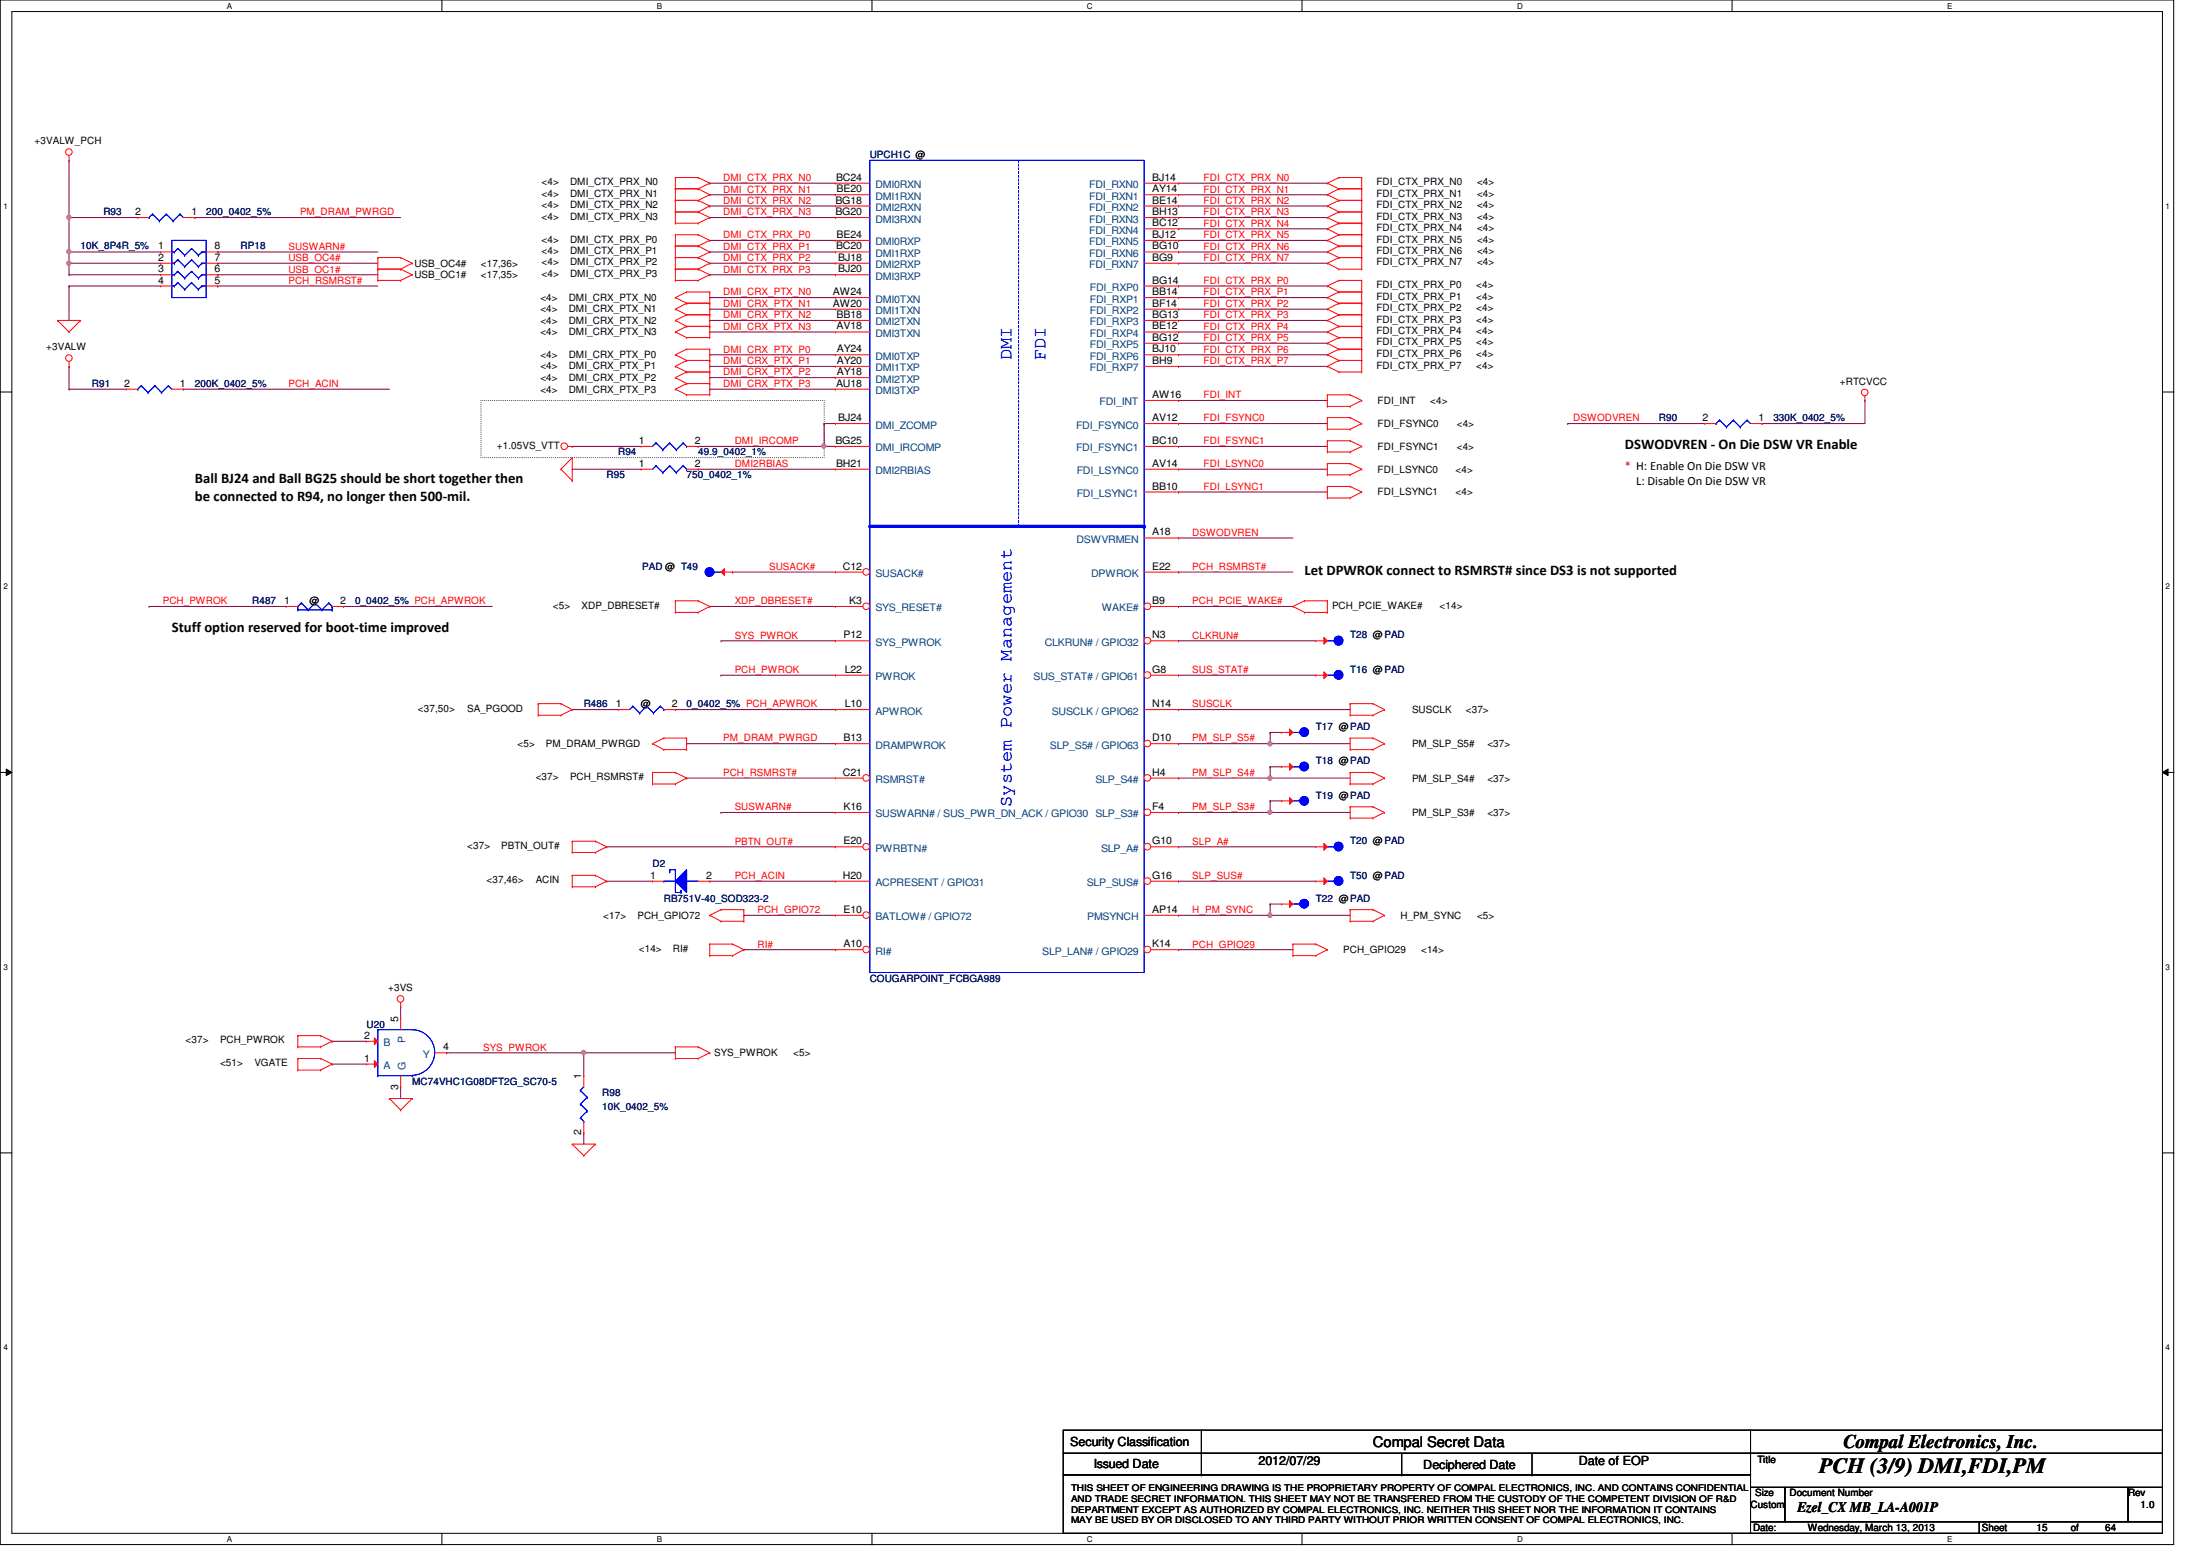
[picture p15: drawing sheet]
<svg xmlns="http://www.w3.org/2000/svg" width="297mm" height="210mm" viewBox="0 0 297 210" stroke-linecap="round" stroke-linejoin="round" font-family="sans-serif">
<defs><g id="words">
<text font-size="2.9" x="246.4" y="199.4">PCH (3/9) DMI,FDI,PM</text>
<text font-size="2.6" x="249.7" y="196">Compal Electronics, Inc.</text>
<g font-size="2.5" fill="#00f">
<text x="137" y="48.8" transform="rotate(-90 137 48.8)">DMI</text>
<text x="141.6" y="48.8" transform="rotate(-90 141.6 48.8)">FDI</text>
<text x="137" y="109.3" transform="rotate(-90 137 109.3)">System Power Management</text>
</g>
<g font-size="2">
<text x="26.4" y="65.4">Ball BJ24 and Ball BG25 should be short together then</text>
<text x="220.1" y="60.8">DSWODVREN - On Die DSW VR Enable</text>
<text x="26.4" y="67.9">be connected to R94, no longer then 500-mil.</text>
<text x="176.7" y="77.9">Let DPWROK connect to RSMRST# since DS3 is not supported</text>
<text x="23.3" y="85.6">Stuff option reserved for boot-time improved</text>
<text x="186" y="196">Compal Secret Data</text>
<text x="243.5" y="204.8">Ezel_CX MB_LA-A001P</text>
</g>
<text font-size="1.7" fill="#f00" x="220.1" y="63.6">* H: Enable On Die DSW VR</text>
<g font-size="1.7">
<text x="221.6" y="65.7">L: Disable On Die DSW VR</text>
<text x="144.9" y="195.8">Security Classification</text>
<text x="148.2" y="198.8">Issued Date</text>
<text x="170.5" y="198.3">2012/07/29</text>
<text x="192.8" y="198.9">Deciphered Date</text>
<text x="213.9" y="198.3">Date of EOP</text>
</g>
<g font-size="1.4">
<text x="4.7" y="19.5">+3VALW_PCH</text>
<text x="18.3" y="29.1">2</text>
<text x="25.9" y="29.1">1</text>
<text x="73.4" y="25.1">&lt;4&gt;</text>
<text x="73.4" y="26.7">&lt;4&gt;</text>
<text x="73.4" y="29.8">&lt;4&gt;</text>
<text x="73.4" y="28.2">&lt;4&gt;</text>
<text x="77.2" y="25.1">DMI_CTX_PRX_N0</text>
<text x="77.2" y="26.7">DMI_CTX_PRX_N1</text>
<text x="77.2" y="29.8">DMI_CTX_PRX_N3</text>
<text x="77.2" y="28.2">DMI_CTX_PRX_N2</text>
<text x="113.2" y="27.6">BG18</text>
<text x="113.2" y="29.1">BG20</text>
<text x="113.2" y="24.5">BC24</text>
<text x="113.3" y="26">BE20</text>
<text x="156.1" y="24.5">BJ14</text>
<text x="156.1" y="26">AY14</text>
<text x="156.1" y="27.6">BE14</text>
<text x="156.1" y="29.1">BH13</text>
<text x="186.4" y="25.1">FDI_CTX_PRX_N0</text>
<text x="186.4" y="26.7">FDI_CTX_PRX_N1</text>
<text x="186.4" y="28.2">FDI_CTX_PRX_N2</text>
<text x="186.4" y="29.8">FDI_CTX_PRX_N3</text>
<text x="200.1" y="25.1">&lt;4&gt;</text>
<text x="200.1" y="26.7">&lt;4&gt;</text>
<text x="200.1" y="28.2">&lt;4&gt;</text>
<text x="200.1" y="29.8">&lt;4&gt;</text>
<text x="21.4" y="33.8">1</text>
<text x="21.4" y="35.3">2</text>
<text x="29" y="33.8">8</text>
<text x="29" y="35.3">7</text>
<text x="73.4" y="32.9">&lt;4&gt;</text>
<text x="73.4" y="34.4">&lt;4&gt;</text>
<text x="73.4" y="35.9">&lt;4&gt;</text>
<text x="77.2" y="32.9">DMI_CTX_PRX_P0</text>
<text x="77.2" y="34.4">DMI_CTX_PRX_P1</text>
<text x="77.2" y="35.9">DMI_CTX_PRX_P2</text>
<text x="113.2" y="33.8">BC20</text>
<text x="113.3" y="32.2">BE24</text>
<text x="113.5" y="35.3">BJ18</text>
<text x="156.1" y="30.6">BC12</text>
<text x="156.1" y="32.2">BJ12</text>
<text x="156.1" y="33.8">BG10</text>
<text x="156.1" y="35.3">BG9</text>
<text x="186.4" y="31.3">FDI_CTX_PRX_N4</text>
<text x="186.4" y="32.9">FDI_CTX_PRX_N5</text>
<text x="186.4" y="34.4">FDI_CTX_PRX_N6</text>
<text x="186.4" y="35.9">FDI_CTX_PRX_N7</text>
<text x="200.1" y="31.3">&lt;4&gt;</text>
<text x="200.1" y="32.9">&lt;4&gt;</text>
<text x="200.1" y="34.4">&lt;4&gt;</text>
<text x="200.1" y="35.9">&lt;4&gt;</text>
<text x="21.4" y="36.9">3</text>
<text x="21.4" y="38.4">4</text>
<text x="29" y="36.9">6</text>
<text x="29" y="38.4">5</text>
<text x="56.1" y="37.7">USB_OC1#</text>
<text x="56.1" y="36.1">USB_OC4#</text>
<text x="65.1" y="37.7">&lt;17,35&gt;</text>
<text x="65.1" y="36.1">&lt;17,36&gt;</text>
<text x="73.2" y="40.8">&lt;4&gt;</text>
<text x="73.4" y="37.5">&lt;4&gt;</text>
<text x="77" y="40.8">DMI_CRX_PTX_N0</text>
<text x="77.2" y="37.5">DMI_CTX_PRX_P3</text>
<text x="112.8" y="40">AW24</text>
<text x="112.8" y="41.5">AW20</text>
<text x="113.5" y="36.9">BJ20</text>
<text x="156.1" y="38.4">BG14</text>
<text x="156.1" y="40">BB14</text>
<text x="156.1" y="41.5">BF14</text>
<text x="186.4" y="39">FDI_CTX_PRX_P0</text>
<text x="186.4" y="40.6">FDI_CTX_PRX_P1</text>
<text x="199.9" y="39">&lt;4&gt;</text>
<text x="199.9" y="40.6">&lt;4&gt;</text>
<text x="6.3" y="47.4">+3VALW</text>
<text x="73.2" y="43.9">&lt;4&gt;</text>
<text x="73.2" y="45.4">&lt;4&gt;</text>
<text x="73.2" y="42.3">&lt;4&gt;</text>
<text x="77" y="43.9">DMI_CRX_PTX_N2</text>
<text x="77" y="45.4">DMI_CRX_PTX_N3</text>
<text x="77" y="42.3">DMI_CRX_PTX_N1</text>
<text x="113.3" y="43.1">BB18</text>
<text x="113.3" y="44.6">AV18</text>
<text x="113.4" y="47.7">AY24</text>
<text x="156.1" y="43.1">BG13</text>
<text x="156.1" y="44.6">BE12</text>
<text x="156.1" y="46.1">BG12</text>
<text x="156.1" y="47.7">BJ10</text>
<text x="186.4" y="42.2">FDI_CTX_PRX_P2</text>
<text x="186.4" y="43.7">FDI_CTX_PRX_P3</text>
<text x="186.4" y="45.3">FDI_CTX_PRX_P4</text>
<text x="186.4" y="46.8">FDI_CTX_PRX_P5</text>
<text x="199.9" y="42.2">&lt;4&gt;</text>
<text x="199.9" y="43.7">&lt;4&gt;</text>
<text x="199.9" y="45.3">&lt;4&gt;</text>
<text x="199.9" y="46.8">&lt;4&gt;</text>
<text x="16.8" y="52.4">2</text>
<text x="24.4" y="52.4">1</text>
<text x="73.2" y="51.6">&lt;4&gt;</text>
<text x="73.2" y="53.2">&lt;4&gt;</text>
<text x="73.2" y="50">&lt;4&gt;</text>
<text x="73.2" y="48.5">&lt;4&gt;</text>
<text x="77" y="51.6">DMI_CRX_PTX_P2</text>
<text x="77" y="53.2">DMI_CRX_PTX_P3</text>
<text x="77" y="50">DMI_CRX_PTX_P1</text>
<text x="77" y="48.5">DMI_CRX_PTX_P0</text>
<text x="113.2" y="52.4">AU18</text>
<text x="113.4" y="49.3">AY20</text>
<text x="113.4" y="50.8">AY18</text>
<text x="156.1" y="49.3">BH9</text>
<text x="156.1" y="53.9">AW16</text>
<text x="186.4" y="48.3">FDI_CTX_PRX_P6</text>
<text x="186.4" y="49.9">FDI_CTX_PRX_P7</text>
<text x="199.9" y="48.3">&lt;4&gt;</text>
<text x="199.9" y="49.9">&lt;4&gt;</text>
<text x="249.2" y="52.1">+RTCVCC</text>
<text x="113.5" y="57">BJ24</text>
<text x="156.1" y="57">AV12</text>
<text x="186.6" y="57.8">FDI_FSYNC0</text>
<text x="186.6" y="54.7">FDI_INT</text>
<text x="193.7" y="54.7">&lt;4&gt;</text>
<text x="197.3" y="57.8">&lt;4&gt;</text>
<text x="230.6" y="57">2</text>
<text x="238.2" y="57">1</text>
<text x="67.3" y="60.7">+1.05VS_VTT</text>
<text x="86.5" y="60.1">1</text>
<text x="86.5" y="63.2">1</text>
<text x="94.1" y="60.1">2</text>
<text x="94.1" y="63.2">2</text>
<text x="113.2" y="60.1">BG25</text>
<text x="113.2" y="63.2">BH21</text>
<text x="156.1" y="60.1">BC10</text>
<text x="156.1" y="63.2">AV14</text>
<text x="186.6" y="60.9">FDI_FSYNC1</text>
<text x="186.6" y="64">FDI_LSYNC0</text>
<text x="197.1" y="64">&lt;4&gt;</text>
<text x="197.3" y="60.9">&lt;4&gt;</text>
<text x="156.1" y="66.3">BB10</text>
<text x="186.6" y="67.1">FDI_LSYNC1</text>
<text x="197.1" y="67.1">&lt;4&gt;</text>
<text x="114.2" y="77.1">C12</text>
<text x="156.1" y="77.1">E22</text>
<text x="156.1" y="72.5">A18</text>
<text x="38.5" y="81.8">1</text>
<text x="41.9" y="81.8">@</text>
<text x="46.1" y="81.8">2</text>
<text x="74.9" y="82.4">&lt;5&gt;</text>
<text x="78.8" y="82.4">XDP_DBRESET#</text>
<text x="115" y="81.8">K3</text>
<text x="156.1" y="81.8">B9</text>
<text x="180.4" y="82.4">PCH_PCIE_WAKE#</text>
<text x="195" y="82.4">&lt;14&gt;</text>
<text x="114.3" y="86.4">P12</text>
<text x="156.1" y="86.4">N3</text>
<text x="83.4" y="95.8">1</text>
<text x="86.8" y="95.8">@</text>
<text x="91" y="95.8">2</text>
<text x="114.4" y="91.1">L22</text>
<text x="114.4" y="95.8">L10</text>
<text x="156.1" y="91.1">G8</text>
<text x="156.1" y="95.8">N14</text>
<text x="56.6" y="96.4">&lt;37,50&gt;</text>
<text x="63.3" y="96.4">SA_PGOOD</text>
<text x="70.1" y="101.2">&lt;5&gt;</text>
<text x="74" y="101.2">PM_DRAM_PWRGD</text>
<text x="114.3" y="100.4">B13</text>
<text x="156.1" y="100.4">D10</text>
<text x="191.3" y="101.2">PM_SLP_S5#</text>
<text x="191.3" y="96.5">SUSCLK</text>
<text x="198.5" y="96.5">&lt;37&gt;</text>
<text x="201.5" y="101.2">&lt;37&gt;</text>
<text x="72.6" y="105.7">&lt;37&gt;</text>
<text x="77.2" y="105.7">PCH_RSMRST#</text>
<text x="114.2" y="105">C21</text>
<text x="156.1" y="105">H4</text>
<text x="191.3" y="105.8">PM_SLP_S4#</text>
<text x="201.5" y="105.8">&lt;37&gt;</text>
<text x="114.3" y="109.7">K16</text>
<text x="156.1" y="109.7">F4</text>
<text x="191.3" y="110.5">PM_SLP_S3#</text>
<text x="201.5" y="110.5">&lt;37&gt;</text>
<text x="63.3" y="115">&lt;37&gt;</text>
<text x="65.9" y="119.6">&lt;37,46&gt;</text>
<text x="67.9" y="115">PBTN_OUT#</text>
<text x="72.6" y="119.6">ACIN</text>
<text x="88" y="119">1</text>
<text x="95.7" y="119">2</text>
<text x="114.2" y="119">H20</text>
<text x="114.3" y="114.3">E20</text>
<text x="156.1" y="119">G16</text>
<text x="156.1" y="114.3">G10</text>
<text x="81.7" y="124.4">&lt;17&gt;</text>
<text x="86.4" y="124.4">PCH_GPIO72</text>
<text x="114.3" y="123.6">E10</text>
<text x="156.1" y="123.6">AP14</text>
<text x="189.7" y="124.4">H_PM_SYNC</text>
<text x="200.1" y="124.4">&lt;5&gt;</text>
<text x="86.5" y="128.9">&lt;14&gt;</text>
<text x="91.1" y="128.9">RI#</text>
<text x="114.3" y="128.3">A10</text>
<text x="156.1" y="128.3">K14</text>
<text x="181.9" y="129.1">PCH_GPIO29</text>
<text x="192.5" y="129.1">&lt;14&gt;</text>
<text x="52.6" y="134.2">+3VS</text>
<text x="25.1" y="141.3">&lt;37&gt;</text>
<text x="29.8" y="141.3">PCH_PWROK</text>
<text x="49.3" y="140.7">2</text>
<text x="49.3" y="143.8">1</text>
<text x="53.9" y="138.3" transform="rotate(-90 53.9 138.3)">5</text>
<text x="60" y="142.2">4</text>
<text x="96.7" y="143">SYS_PWROK</text>
<text x="107.4" y="143">&lt;5&gt;</text>
<text x="29.8" y="144.4">&lt;51&gt;</text>
<text x="34.5" y="144.4">VGATE</text>
<text x="53.9" y="147.6" transform="rotate(-90 53.9 147.6)">3</text>
<text x="78.7" y="146.1" transform="rotate(-90 78.7 146.1)">1</text>
<text x="78.7" y="153.8" transform="rotate(-90 78.7 153.8)">2</text>
<text x="237.7" y="202.6">Size</text>
<text x="238" y="198.2">Title</text>
<text x="242.4" y="202.6">Document Number</text>
<text x="288.2" y="202.6">Rev</text>
<text x="237.1" y="204.2">Custom</text>
<text x="237.4" y="207.3">Date:</text>
<text x="244.9" y="207.3">Wednesday, March 13, 2013</text>
<text x="268.4" y="207.3">Sheet</text>
<text x="275.8" y="207.3">15</text>
<text x="280.5" y="207.3">of</text>
<text x="285.2" y="207.3">64</text>
<text x="289.9" y="204.2">1.0</text>
</g>
<g font-size="1.4" fill="#000080">
<text x="117.8" y="21.4">UPCH1C @</text>
<text x="14" y="29.1">R93</text>
<text x="27.9" y="29.1">200_0402_5%</text>
<text x="10.9" y="33.8">10K_8P4R_5%</text>
<text x="32.6" y="33.8">RP18</text>
<text x="12.4" y="52.4">R91</text>
<text x="26.4" y="52.4">200K_0402_5%</text>
<text x="224.7" y="57">R90</text>
<text x="240.2" y="57">330K_0402_5%</text>
<text x="82.2" y="64.8">R95</text>
<text x="83.7" y="61.7">R94</text>
<text x="93" y="64.8">750_0402_1%</text>
<text x="94.6" y="61.7">49.9_0402_1%</text>
<text x="87" y="77.2">PAD @ T49</text>
<text x="34.2" y="81.8">R487</text>
<text x="48.1" y="81.8">0_0402_5% PCH_APWROK</text>
<text x="182.9" y="86.4">T28 @PAD</text>
<text x="79.1" y="95.8">R486</text>
<text x="93" y="95.8">0_0402_5% PCH_APWROK</text>
<text x="182.9" y="91.1">T16 @PAD</text>
<text x="178.2" y="98.8">T17 @PAD</text>
<text x="178.2" y="103.5">T18 @PAD</text>
<text x="178.2" y="108.2">T19 @PAD</text>
<text x="88.4" y="117.4">D2</text>
<text x="182.9" y="119">T50 @PAD</text>
<text x="182.9" y="114.3">T20 @PAD</text>
<text x="89.9" y="122.1">RB751V-40_SOD323-2</text>
<text x="178.2" y="122.1">T22 @PAD</text>
<text x="117.8" y="132.9">COUGARPOINT_FCBGA989</text>
<text x="49.7" y="139.1">U20</text>
<text x="55.8" y="146.9">MC74VHC1G08DFT2G_SC70-5</text>
<text x="81.6" y="148.4">R98</text>
<text x="81.6" y="150.3">10K_0402_5%</text>
</g>
<g font-size="1.4" fill="#f00">
<text x="40.6" y="29.2">PM_DRAM_PWRGD</text>
<text x="98" y="27.6">DMI_CTX_PRX_N2</text>
<text x="98" y="29.2">DMI_CTX_PRX_N3</text>
<text x="98" y="26.1">DMI_CTX_PRX_N1</text>
<text x="98" y="24.5">DMI_CTX_PRX_N0</text>
<text x="163" y="24.5">FDI_CTX_PRX_N0</text>
<text x="163" y="26.1">FDI_CTX_PRX_N1</text>
<text x="163" y="27.6">FDI_CTX_PRX_N2</text>
<text x="163" y="29.2">FDI_CTX_PRX_N3</text>
<text x="39.1" y="35.3">USB_OC4#</text>
<text x="39.1" y="33.8">SUSWARN#</text>
<text x="98" y="32.3">DMI_CTX_PRX_P0</text>
<text x="98" y="35.3">DMI_CTX_PRX_P2</text>
<text x="98" y="33.8">DMI_CTX_PRX_P1</text>
<text x="163" y="30.7">FDI_CTX_PRX_N4</text>
<text x="163" y="32.3">FDI_CTX_PRX_N5</text>
<text x="163" y="33.8">FDI_CTX_PRX_N6</text>
<text x="163" y="35.3">FDI_CTX_PRX_N7</text>
<text x="39.1" y="38.4">PCH_RSMRST#</text>
<text x="39.1" y="36.9">USB_OC1#</text>
<text x="98" y="41.6">DMI_CRX_PTX_N1</text>
<text x="98" y="36.9">DMI_CTX_PRX_P3</text>
<text x="98" y="40">DMI_CRX_PTX_N0</text>
<text x="163" y="38.4">FDI_CTX_PRX_P0</text>
<text x="163" y="40">FDI_CTX_PRX_P1</text>
<text x="163" y="41.6">FDI_CTX_PRX_P2</text>
<text x="98" y="47.8">DMI_CRX_PTX_P0</text>
<text x="98" y="43.1">DMI_CRX_PTX_N2</text>
<text x="98" y="44.7">DMI_CRX_PTX_N3</text>
<text x="163" y="43.1">FDI_CTX_PRX_P3</text>
<text x="163" y="44.7">FDI_CTX_PRX_P4</text>
<text x="163" y="47.8">FDI_CTX_PRX_P6</text>
<text x="163" y="46.2">FDI_CTX_PRX_P5</text>
<text x="39.1" y="52.4">PCH_ACIN</text>
<text x="98" y="52.4">DMI_CRX_PTX_P3</text>
<text x="98" y="49.3">DMI_CRX_PTX_P1</text>
<text x="98" y="50.8">DMI_CRX_PTX_P2</text>
<text x="163" y="53.9">FDI_INT</text>
<text x="163" y="49.3">FDI_CTX_PRX_P7</text>
<text x="163" y="57.1">FDI_FSYNC0</text>
<text x="213.1" y="57.1">DSWODVREN</text>
<text x="99.5" y="60.2">DMI_IRCOMP</text>
<text x="99.5" y="63.2">DMI2RBIAS</text>
<text x="163" y="60.2">FDI_FSYNC1</text>
<text x="163" y="63.2">FDI_LSYNC0</text>
<text x="163" y="66.3">FDI_LSYNC1</text>
<text x="104.2" y="77.2">SUSACK#</text>
<text x="161.5" y="72.6">DSWODVREN</text>
<text x="161.5" y="77.2">PCH_RSMRST#</text>
<text x="22.1" y="81.8">PCH_PWROK</text>
<text x="99.5" y="81.8">XDP_DBRESET#</text>
<text x="161.5" y="81.8">PCH_PCIE_WAKE#</text>
<text x="99.5" y="86.5">SYS_PWROK</text>
<text x="161.5" y="86.5">CLKRUN#</text>
<text x="99.5" y="91.1">PCH_PWROK</text>
<text x="161.5" y="91.1">SUS_STAT#</text>
<text x="161.5" y="95.8">SUSCLK</text>
<text x="98" y="100.4">PM_DRAM_PWRGD</text>
<text x="161.5" y="100.4">PM_SLP_S5#</text>
<text x="98" y="105.1">PCH_RSMRST#</text>
<text x="161.5" y="105.1">PM_SLP_S4#</text>
<text x="99.5" y="109.7">SUSWARN#</text>
<text x="161.5" y="109.7">PM_SLP_S3#</text>
<text x="99.5" y="114.4">PBTN_OUT#</text>
<text x="99.5" y="119">PCH_ACIN</text>
<text x="161.5" y="114.4">SLP_A#</text>
<text x="161.5" y="119">SLP_SUS#</text>
<text x="102.6" y="123.7">PCH_GPIO72</text>
<text x="161.5" y="123.7">H_PM_SYNC</text>
<text x="102.6" y="128.3">RI#</text>
<text x="161.5" y="128.3">PCH_GPIO29</text>
<text x="65.4" y="142.3">SYS_PWROK</text>
</g>
<g font-size="1.4" fill="#004080">
<text x="118.6" y="25.5">DMI0RXN</text>
<text x="118.6" y="27.1">DMI1RXN</text>
<text x="118.6" y="28.6">DMI2RXN</text>
<text x="147.5" y="25.5">FDI_RXN0</text>
<text x="147.5" y="27.1">FDI_RXN1</text>
<text x="147.5" y="28.6">FDI_RXN2</text>
<text x="118.6" y="30.1">DMI3RXN</text>
<text x="118.6" y="33.2">DMI0RXP</text>
<text x="118.6" y="34.8">DMI1RXP</text>
<text x="147.5" y="30.1">FDI_RXN3</text>
<text x="147.5" y="31.7">FDI_RXN4</text>
<text x="147.5" y="33.2">FDI_RXN5</text>
<text x="147.5" y="34.8">FDI_RXN6</text>
<text x="118.6" y="36.3">DMI2RXP</text>
<text x="118.6" y="37.9">DMI3RXP</text>
<text x="118.6" y="41">DMI0TXN</text>
<text x="147.5" y="36.3">FDI_RXN7</text>
<text x="147.6" y="39.4">FDI_RXP0</text>
<text x="147.6" y="41">FDI_RXP1</text>
<text x="118.6" y="42.5">DMI1TXN</text>
<text x="118.6" y="44.1">DMI2TXN</text>
<text x="118.6" y="45.6">DMI3TXN</text>
<text x="147.6" y="42.5">FDI_RXP2</text>
<text x="147.6" y="44.1">FDI_RXP3</text>
<text x="147.6" y="45.6">FDI_RXP4</text>
<text x="147.6" y="47.2">FDI_RXP5</text>
<text x="118.6" y="48.7">DMI0TXP</text>
<text x="118.6" y="50.3">DMI1TXP</text>
<text x="118.6" y="51.8">DMI2TXP</text>
<text x="118.6" y="53.4">DMI3TXP</text>
<text x="147.6" y="48.7">FDI_RXP6</text>
<text x="147.6" y="50.3">FDI_RXP7</text>
<text x="118.6" y="58">DMI_ZCOMP</text>
<text x="145.8" y="58">FDI_FSYNC0</text>
<text x="148.9" y="54.9">FDI_INT</text>
<text x="118.6" y="61.1">DMI_IRCOMP</text>
<text x="118.6" y="64.2">DMI2RBIAS</text>
<text x="145.8" y="61.1">FDI_FSYNC1</text>
<text x="145.8" y="64.2">FDI_LSYNC0</text>
<text x="145.8" y="67.3">FDI_LSYNC1</text>
<text x="145.8" y="73.5">DSWVRMEN</text>
<text x="118.6" y="82.8">SYS_RESET#</text>
<text x="118.6" y="78.1">SUSACK#</text>
<text x="147.8" y="78.1">DPWROK</text>
<text x="149.2" y="82.8">WAKE#</text>
<text x="118.6" y="87.5">SYS_PWROK</text>
<text x="141.5" y="87.5">CLKRUN# / GPIO32</text>
<text x="118.6" y="92.1">PWROK</text>
<text x="140" y="92.1">SUS_STAT# / GPIO61</text>
<text x="118.6" y="101.4">DRAMPWROK</text>
<text x="118.6" y="96.8">APWROK</text>
<text x="142.2" y="101.4">SLP_S5# / GPIO63</text>
<text x="142.4" y="96.8">SUSCLK / GPIO62</text>
<text x="118.6" y="106">RSMRST#</text>
<text x="148.4" y="106">SLP_S4#</text>
<text x="118.6" y="110.7">SUSWARN# / SUS_PWR_DN_ACK / GPIO30 SLP_S3#</text>
<text x="118.6" y="115.4">PWRBTN#</text>
<text x="149.1" y="115.4">SLP_A#</text>
<text x="118.6" y="120">ACPRESENT / GPIO31</text>
<text x="118.6" y="124.6">BATLOW# / GPIO72</text>
<text x="147.2" y="120">SLP_SUS#</text>
<text x="147.3" y="124.6">PMSYNCH</text>
<text x="118.6" y="129.3">RI#</text>
<text x="141.2" y="129.3">SLP_LAN# / GPIO29</text>
<text x="51.9" y="141.7">B</text>
<text x="54.9" y="141.2" transform="rotate(-90 54.9 141.2)">P</text>
<text x="57.3" y="143.3">Y</text>
<text x="51.9" y="144.8">A</text>
<text x="54.9" y="144.9" transform="rotate(-90 54.9 144.9)">G</text>
</g>
<g font-size="1.2">
<text x="145.1" y="203.4">AND TRADE SECRET INFORMATION. THIS SHEET MAY NOT BE TRANSFERED FROM THE CUSTODY OF THE COMPETENT DIVISION OF R&amp;D</text>
<text x="145.1" y="202">THIS SHEET OF ENGINEERING DRAWING IS THE PROPRIETARY PROPERTY OF COMPAL ELECTRONICS, INC. AND CONTAINS CONFIDENTIAL</text>
<text x="145.1" y="206.3">MAY BE USED BY OR DISCLOSED TO ANY THIRD PARTY WITHOUT PRIOR WRITTEN CONSENT OF COMPAL ELECTRONICS, INC.</text>
<text x="145.1" y="204.9">DEPARTMENT EXCEPT AS AUTHORIZED BY COMPAL ELECTRONICS, INC. NEITHER THIS SHEET NOR THE INFORMATION IT CONTAINS</text>
</g>
<g font-size="1.1">
<text x="30.7" y="1.2">A</text>
<text x="89" y="1.2">B</text>
<text x="147.2" y="1.2">C</text>
<text x="205.5" y="1.2">D</text>
<text x="263.7" y="1.2">E</text>
<text x=".5" y="28.3">1</text>
<text x="293.3" y="28.3">1</text>
<text x=".5" y="79.8">2</text>
<text x="293.3" y="79.8">2</text>
<text x=".5" y="131.3">3</text>
<text x="293.3" y="131.3">3</text>
<text x=".5" y="182.8">4</text>
<text x="293.3" y="182.8">4</text>
<text x="30.7" y="208.8">A</text>
<text x="89" y="208.8">B</text>
<text x="147.2" y="208.8">C</text>
<text x="205.5" y="208.8">D</text>
<text x="263.7" y="208.8">E</text>
</g>
</g></defs>
<path d="M0 0h294.4v209.2h-294.4zM1.6 1.6h291.3v206h-291.3z" fill="none" stroke="#000" stroke-width=".14"/>
<g fill="#fff">
<path d="M30.7 .2h.7v1.2h-.7z"/>
<path d="M30.7 207.9h.7v1.1h-.7z"/>
</g>
<path d="M59.9 0v1.6M59.9 207.6v1.6" fill="none" stroke="#000" stroke-width=".14"/>
<g fill="#fff">
<path d="M89 .2h.7v1.2h-.7z"/>
<path d="M89 207.9h.7v1.1h-.7z"/>
</g>
<path d="M118.1 0v1.6M118.1 207.6v1.6" fill="none" stroke="#000" stroke-width=".14"/>
<g fill="#fff">
<path d="M147.2 .2h.8v1.2h-.8z"/>
<path d="M147.2 207.9h.8v1.1h-.8z"/>
</g>
<path d="M176.4 0v1.6M176.4 207.6v1.6" fill="none" stroke="#000" stroke-width=".14"/>
<g fill="#fff">
<path d="M205.5 .2h.7v1.2h-.7z"/>
<path d="M205.5 207.9h.7v1.1h-.7z"/>
</g>
<path d="M234.6 0v1.6M234.6 207.6v1.6" fill="none" stroke="#000" stroke-width=".14"/>
<g fill="#fff">
<path d="M263.7 .2h.8v1.2h-.8z"/>
<path d="M263.7 207.9h.8v1.1h-.8z"/>
<path d="M.5 27.3h.6v1.2h-.6z"/>
<path d="M293.3 27.3h.6v1.2h-.6z"/>
<path d="M.5 78.8h.6v1.2h-.6z"/>
<path d="M293.3 78.8h.6v1.2h-.6z"/>
</g>
<path d="M0 53.1h1.6M292.9 53.1h1.6" fill="none" stroke="#000" stroke-width=".14"/>
<g fill="#fff">
<path d="M.5 130.3h.6v1.2h-.6z"/>
<path d="M293.3 130.3h.6v1.2h-.6z"/>
</g>
<path d="M0 104.6h1.6M.8 104.1l.8 .5-.8 .4zM292.9 104.6l.8-.5v.9zM292.9 104.6h1.6" fill="none" stroke="#000" stroke-width=".14"/>
<path d="M.8 104.1l.8 .5-.8 .4zM292.9 104.6l.8-.5v.9z" fill="#000"/>
<g fill="#fff">
<path d="M.5 181.9h.6v1.1h-.6z"/>
<path d="M293.3 181.9h.6v1.1h-.6z"/>
</g>
<path d="M0 156.1h1.6M292.9 156.1h1.6" fill="none" stroke="#000" stroke-width=".14"/>
<path d="M65.1 54.2h46.5v7.8h-46.5z" fill="none" stroke="#000" stroke-width=".14" stroke-dasharray="0 .3"/>
<path d="M111.6 57.4h.1M111.6 57.4h1.6M94.6 60.5h.1M94.6 60.5h18.6M111.6 60.5h.1" fill="none" stroke="#800040" stroke-width=".14"/>
<circle cx="111.6" cy="60.4" r=".3" fill="#f0f"/>
<circle cx="111.6" cy="60.4" r=".3" fill="none" stroke="#f0f" stroke-width=".14"/>
<g fill="none" stroke="#800040" stroke-width=".14">
<path d="M96.1 32.6h.1M96.1 35.6h.1M96.1 27.9h.1M96.1 29.5h.1M96.1 37.2h.1M96.1 26.4h.1M96.1 24.8h.1M96.1 34.1h.1M96.1 32.6h17.1M96.1 35.6h17.1M96.1 27.9h17.1M96.1 29.5h17.1"/>
<path d="M96.1 37.2h17.1M96.1 26.4h17.1M96.1 24.8h17.1M96.1 34.1h17.1M159.6 24.8h.1M159.6 26.4h.1M159.6 27.9h.1M159.6 29.5h.1M159.6 31h.1M159.6 32.6h.1M159.6 34.1h.1M159.6 35.6h.1"/>
<path d="M159.6 38.7h.1M159.6 32.6h20.2M159.6 35.6h20.2M159.6 27.9h20.2M159.6 29.5h20.2M159.6 26.4h20.2M159.6 24.8h20.2M159.6 34.1h20.2M159.6 31h20.2M159.6 38.7h20.2M96.1 41.9h.1M96.1 48h.1"/>
<path d="M96.1 52.7h.1M96.1 43.4h.1M96.1 49.6h.1M96.1 51.1h.1M96.1 40.3h.1M96.1 45h.1M96.1 41.9h17.1M96.1 48h17.1M96.1 52.7h17.1M96.1 43.4h17.1M96.1 49.6h17.1M96.1 51.1h17.1"/>
<path d="M96.1 40.3h17.1M96.1 45h17.1M111.6 57.4h.1M111.6 57.4v3.1M159.6 54.2h.1M159.6 57.4h.1M159.6 40.3h.1M159.6 41.9h.1M159.6 43.4h.1M159.6 45h.1M159.6 48h.1M159.6 49.6h.1"/>
<path d="M159.6 46.5h.1M159.6 41.9h20.2M159.6 48h20.2M159.6 43.4h20.2M159.6 49.6h20.2M159.6 40.3h20.2M159.6 45h20.2M159.6 54.2h20.2M159.6 57.4h20.2M159.6 46.5h20.2M77.5 60.5h.1M77.5 63.5h.1"/>
<path d="M77.5 60.5h9.3M77.5 63.5h9.3M94.6 63.5h.1M94.6 63.5h18.6M159.6 60.5h.1M159.6 66.6h.1M159.6 63.5h.1M159.6 72.9h.1M159.6 60.5h20.2M159.6 66.6h20.2M159.6 63.5h20.2M159.6 72.9h15.5"/>
<path d="M159.6 82.1h.1M159.6 82.1h15.5M82.2 114.7h.1M82.2 114.7h31M93 100.7h.1M93 105.4h.1M93 100.7h20.2M93 105.4h20.2M96.1 119.3h.1M96.1 119.3h17.1M97.7 110h.1M97.7 110h15.5"/>
<path d="M172 100.7h.1M172 100.7h10.9M100.7 124h.1M100.7 124h12.5"/>
</g>
<circle cx="172" cy="100.7" r=".29" fill="#f0f"/>
<circle cx="172" cy="100.7" r=".29" fill="none" stroke="#f0f" stroke-width=".14"/>
<path d="M172 105.4h.1M172 105.4h10.9" fill="none" stroke="#800040" stroke-width=".14"/>
<circle cx="172" cy="105.4" r=".29" fill="#f0f"/>
<circle cx="172" cy="105.4" r=".29" fill="none" stroke="#f0f" stroke-width=".14"/>
<path d="M172 110h.1M172 110h10.9" fill="none" stroke="#800040" stroke-width=".14"/>
<circle cx="172" cy="110" r=".29" fill="#f0f"/>
<circle cx="172" cy="110" r=".29" fill="none" stroke="#f0f" stroke-width=".14"/>
<path d="M159.6 91.4h.1M159.6 91.4h18.6M172 124h.1M172 124h10.9" fill="none" stroke="#800040" stroke-width=".14"/>
<circle cx="172" cy="123.9" r=".29" fill="#f0f"/>
<circle cx="172" cy="123.9" r=".29" fill="none" stroke="#f0f" stroke-width=".14"/>
<g fill="none" stroke="#800040" stroke-width=".14">
<path d="M9.4 29.5h.1M9.4 38.7h.1M9.4 35.6h.1M9.4 29.5h9.3M9.4 38.7h12.4M9.4 35.6v1.6M9.4 38.7v4.7M26.4 29.5h.1M26.4 29.5h27.9M29.5 38.7h.1M29.5 38.7h21.7M212.3 57.4h.1"/>
<path d="M212.3 57.4h18.6M238.7 57.4h.1M252.6 54.2h.1M252.6 54.2v3.2h-13.9M159.6 77.5h.1M159.6 77.5h15.5M96.1 82.1h.1M96.1 82.1h17.1M97.7 86.8h.1M97.7 86.8h15.5M159.6 96.1h.1M159.6 86.8h.1"/>
<path d="M159.6 96.1h23.3M159.6 86.8h18.6M82.2 119.3h.1M82.2 119.3h6.2M159.6 114.7h.1M159.6 114.7h18.6M54.3 136.4h.1M54.3 136.4v1.5M159.6 128.6h.1M159.6 128.6h15.5M45 144.1h.1M45 141h.1"/>
<path d="M45 144.1h4.7M45 141h4.7M54.3 147.2h.1M54.3 147.2v1.6M60.5 142.6h.1M60.5 142.6h31M79.1 142.6h.1M79.1 153.4h.1M79.1 142.6v3.1M79.1 153.4v1.5"/>
</g>
<circle cx="79" cy="142.5" r=".29" fill="#f0f"/>
<circle cx="79" cy="142.5" r=".29" fill="none" stroke="#f0f" stroke-width=".14"/>
<g fill="none" stroke="#800040" stroke-width=".14">
<path d="M9.4 21.7h.1M9.4 37.2h.1M9.4 35.6h.1M9.4 21.7v7.8M9.4 37.2h12.4M9.4 35.6h12.4M29.5 37.2h.1M29.5 35.6h.1M29.5 37.2h21.7M29.5 35.6h21.7M99.2 77.5h.1M99.2 77.5h14"/>
<path d="M20.2 82.1h.1M20.2 82.1h18.6M46.5 82.1h.1M46.5 82.1h20.2M77.5 96.1h.1M77.5 96.1h6.2M91.5 96.1h.1M91.5 96.1h21.7M97.7 91.4h.1M97.7 91.4h15.5M172 99.2h.1M172 99.2h1.6"/>
<path d="M172 99.2v1.5h-12.4M159.6 100.7h.1M159.6 105.4h.1M159.6 110h.1M159.6 119.3h.1M159.6 119.3h18.6M172 103.8h.1M172 108.5h.1M172 103.8v1.6h-12.4M172 108.5v1.5h-12.4M172 103.8h1.6M172 108.5h1.6"/>
<path d="M100.7 128.6h.1M100.7 128.6h12.5M159.6 124h.1M172 122.4h.1M172 122.4v1.6h-12.4M172 122.4h1.6"/>
</g>
<circle cx="9.3" cy="35.6" r=".29" fill="#f0f"/>
<circle cx="9.3" cy="35.6" r=".29" fill="none" stroke="#f0f" stroke-width=".14"/>
<path d="M9.4 34.1h.1M9.4 34.1v1.5M9.4 34.1h12.4M29.5 34.1h.1M29.5 34.1h21.7" fill="none" stroke="#800040" stroke-width=".14"/>
<circle cx="9.3" cy="34.1" r=".29" fill="#f0f"/>
<circle cx="9.3" cy="34.1" r=".29" fill="none" stroke="#f0f" stroke-width=".14"/>
<path d="M9.4 29.5h.1M9.4 29.5v4.6" fill="none" stroke="#800040" stroke-width=".14"/>
<circle cx="9.3" cy="29.4" r=".29" fill="#f0f"/>
<circle cx="9.3" cy="29.4" r=".29" fill="none" stroke="#f0f" stroke-width=".14"/>
<path d="M9.4 49.6h.1M9.4 52.7h.1M9.4 52.7h7.7M9.4 49.6v3.1M24.8 52.7h.1M24.8 52.7h27.9" fill="none" stroke="#800040" stroke-width=".14"/>
<g fill="none" stroke="#f00" stroke-width=".14">
<path d="M9.4 21.7h.1M9.4 21.1v.6M51.2 38h.1M51.2 36.4h.1M51.2 34.9h.1M51.2 34.9h3.1M51.2 36.4h3.1M51.2 38h3.1M51.2 34.9v3.1M54.3 36.4h.1M54.3 38h.1M54.3 34.9h.1"/>
<path d="M54.3 36.4l1.5 .8M54.3 34.9l1.5 .7M55.8 37.2h.1M55.8 35.6h.1M55.8 37.2l-1.5 .8M55.8 35.6l-1.5 .8M91.5 25.6h.1M91.5 24h.1M91.5 27.1h.1M91.5 30.2h.1M91.5 28.7h.1M91.5 33.3h.1"/>
<path d="M91.5 31.8h.1M91.5 34.9h.1M91.5 38h.1M91.5 36.4h.1M91.5 24h3.1M91.5 25.6h3.1M91.5 24v6.2M91.5 31.8v6.2M91.5 27.1h3.1M91.5 28.7h3.1M91.5 30.2h3.1M91.5 31.8h3.1"/>
<path d="M91.5 33.3h3.1M91.5 34.9h3.1M91.5 36.4h3.1M91.5 38h3.1M93 39.5h.1M93 39.5l-1.5 .8M93 39.5h3.1M94.6 24h.1M94.6 25.6h.1M94.6 27.1h.1M94.6 28.7h.1M94.6 30.2h.1"/>
<path d="M94.6 31.8h.1M94.6 33.3h.1M94.6 34.9h.1M94.6 36.4h.1M94.6 38h.1M94.6 24l1.5 .8M94.6 25.6l1.5 .8M94.6 28.7l1.5 .8M94.6 27.1l1.5 .8M94.6 31.8l1.5 .8M94.6 33.3l1.5 .8M94.6 36.4l1.5 .8"/>
<path d="M94.6 34.9l1.5 .7M96.1 24.8h.1M96.1 26.4h.1M96.1 29.5h.1M96.1 27.9h.1M96.1 32.6h.1M96.1 34.1h.1M96.1 37.2h.1M96.1 35.6h.1M96.1 39.5h.1M96.1 24.8l-1.5 .8M96.1 39.5v6.2"/>
<path d="M96.1 26.4l-1.5 .7M96.1 29.5l-1.5 .7M96.1 27.9l-1.5 .8M96.1 32.6l-1.5 .7M96.1 34.1l-1.5 .8M96.1 37.2l-1.5 .8M96.1 35.6l-1.5 .8M179.8 24.8h.1M179.8 26.4h.1M179.8 27.9h.1M179.8 29.5h.1M179.8 31h.1"/>
<path d="M179.8 32.6h.1M179.8 34.1h.1M179.8 35.6h.1M179.8 38.7h.1M179.8 24.8l1.6 .8M179.8 26.4l1.6 .7M179.8 27.9l1.6 .8M179.8 29.5l1.6 .7M179.8 31l1.6 .8M179.8 32.6l1.6 .7M179.8 34.1l1.6 .8M179.8 35.6l1.6 .8"/>
<path d="M179.8 38.7l1.6 .8M181.4 24h.1M181.4 25.6h.1M181.4 27.1h.1M181.4 28.7h.1M181.4 30.2h.1M181.4 31.8h.1M181.4 33.3h.1M181.4 34.9h.1M181.4 36.4h.1M181.4 38h.1M181.4 39.5h.1"/>
<path d="M181.4 24h3M181.4 25.6h3M181.4 27.1h3M181.4 28.7h3M181.4 30.2h3M181.4 31.8h3M181.4 33.3h3M181.4 34.9h3M181.4 36.4h3M181.4 38h3M181.4 39.5h3M181.4 24l-1.6 .8"/>
<path d="M181.4 25.6l-1.6 .8M181.4 27.1l-1.6 .8M181.4 28.7l-1.6 .8M181.4 30.2l-1.6 .8M181.4 31.8l-1.6 .8M181.4 33.3l-1.6 .8M181.4 34.9l-1.6 .7M181.4 38l-1.6 .7M181.4 39.5l-1.6 .8M184.4 25.6h.1M184.4 24h.1M184.4 27.1h.1"/>
<path d="M184.4 28.7h.1M184.4 30.2h.1M184.4 31.8h.1M184.4 33.3h.1M184.4 34.9h.1M184.4 36.4h.1M184.4 39.5h.1M184.4 38h.1M184.4 24v12.4M184.4 38v12.4M7.8 43.4h.1M7.8 43.4h3.1"/>
<path d="M7.8 43.4l1.6 1.6M9.4 45h.1M9.4 49.6h.1M9.4 49v.6M10.9 43.4h.1M10.9 43.4l-1.5 1.6M91.5 43.4h.1M91.5 45h.1M91.5 41.9h.1M91.5 40.3h.1M91.5 51.1h.1M91.5 52.7h.1"/>
<path d="M91.5 49.6h.1M91.5 48h.1M91.5 43.4l1.5 .8M91.5 45l1.5 .7M91.5 41.9l1.5 .7M91.5 40.3l1.5 .8M91.5 51.1l1.5 .8M91.5 52.7l1.5 .8M91.5 49.6l1.5 .8M91.5 48l1.5 .8M93 42.6h.1M93 44.2h.1"/>
<path d="M93 45.7h.1M93 41.1h.1M93 50.4h.1M93 51.9h.1M93 53.5h.1M93 48.8h.1M93 47.3h.1M93 42.6l-1.5 .8M93 42.6h3.1M93 44.2h3.1M93 44.2l-1.5 .8M93 45.7h3.1"/>
<path d="M93 41.1l-1.5 .8M93 41.1h3.1M93 50.4l-1.5 .7M93 50.4h3.1M93 51.9h3.1M93 51.9l-1.5 .8M93 53.5h3.1M93 48.8l-1.5 .8M93 48.8h3.1M93 47.3l-1.5 .7M93 47.3h3.1M96.1 42.6h.1"/>
<path d="M96.1 44.2h.1M96.1 45.7h.1M96.1 41.1h.1M96.1 50.4h.1M96.1 51.9h.1M96.1 53.5h.1M96.1 48.8h.1M96.1 47.3h.1M96.1 47.3v6.2M179.8 40.3h.1M179.8 41.9h.1M179.8 43.4h.1"/>
<path d="M179.8 45h.1M179.8 46.5h.1M179.8 48h.1M179.8 49.6h.1M179.8 59.7h.1M179.8 56.6h.1M179.8 58.1h.1M179.8 53.5h.1M179.8 55h.1M179.8 53.5h3.1M179.8 40.3l1.6 .8M179.8 41.9l1.6 .7"/>
<path d="M179.8 43.4l1.6 .8M179.8 45l1.6 .7M179.8 46.5l1.6 .8M179.8 48l1.6 .8M179.8 49.6l1.6 .8M179.8 59.7h3.1M179.8 53.5v1.5M179.8 56.6v1.5M179.8 59.7v1.5M179.8 56.6h3.1M179.8 58.1h3.1M179.8 55h3.1"/>
<path d="M181.4 41.1h.1M181.4 42.6h.1M181.4 44.2h.1M181.4 45.7h.1M181.4 47.3h.1M181.4 48.8h.1M181.4 50.4h.1M181.4 42.6h3M181.4 44.2h3M181.4 45.7h3M181.4 41.1h3M181.4 50.4h3"/>
<path d="M181.4 48.8h3M181.4 47.3h3M181.4 41.1l-1.6 .8M181.4 42.6l-1.6 .8M181.4 44.2l-1.6 .8M181.4 45.7l-1.6 .8M181.4 47.3l-1.6 .7M181.4 48.8l-1.6 .8M182.9 59.7h.1M182.9 56.6h.1M182.9 58.1h.1M182.9 53.5h.1"/>
<path d="M182.9 55h.1M182.9 59.7l1.5 .8M182.9 56.6l1.5 .8M182.9 53.5l1.5 .7M184.4 41.1h.1M184.4 42.6h.1M184.4 44.2h.1M184.4 45.7h.1M184.4 47.3h.1M184.4 48.8h.1M184.4 50.4h.1M184.4 57.4h.1"/>
<path d="M184.4 54.2h.1M184.4 57.4l-1.5 .7M184.4 54.2l-1.5 .8M252.6 54.2h.1M252.6 53.6v.6M76 63.5h.1M76 63.5l1.5 1.6M76.9 60.5h.6M77.5 60.5h.1M77.5 65.1h.1M77.5 62h.1M77.5 62v3.1"/>
<path d="M77.5 62l-1.5 1.5M86.8 60.5h.1M86.8 60.5h1.6M93 60.5h1.6M94.6 60.5h.1M179.8 61.2h.1M179.8 62.8h.1M179.8 64.3h.1M179.8 65.9h.1M179.8 67.4h.1M179.8 62.8v1.5M179.8 65.9v1.5"/>
<path d="M179.8 61.2h3.1M179.8 62.8h3.1M179.8 64.3h3.1M179.8 65.9h3.1M179.8 67.4h3.1M182.9 61.2h.1M182.9 62.8h.1M182.9 64.3h.1M182.9 65.9h.1M182.9 67.4h.1M182.9 62.8l1.5 .7M182.9 65.9l1.5 .7"/>
<path d="M184.4 60.5h.1M184.4 63.5h.1M184.4 66.6h.1M184.4 60.5l-1.5 .7M184.4 63.5l-1.5 .8M184.4 66.6l-1.5 .8M72.9 96.9h.1M72.9 95.3h.1M72.9 95.3h3.1M72.9 96.9h3.1M72.9 95.3v1.6M76 95.3h.1"/>
<path d="M76 96.9h.1M76 95.3l1.5 .8M77.5 96.1h.1M77.5 96.1l-1.5 .8M89.9 99.9h.1M89.9 99.9l-1.5 .8M89.9 99.9h3.1M91.5 82.9h.1M91.5 81.4h.1M91.5 81.4v1.5M91.5 81.4h3.1M91.5 82.9h3.1"/>
<path d="M93 99.9h.1M93 99.9v1.6M94.6 81.4h.1M94.6 82.9h.1M94.6 81.4l1.5 .7M96.1 82.1h.1M96.1 82.1l-1.5 .8M175.1 82.1h.1M175.1 82.1l1.6 .8M176.7 82.9h.1M176.7 81.4h.1M176.7 81.4h3.1"/>
<path d="M176.7 82.9h3.1M176.7 81.4l-1.6 .7M179.8 81.4h.1M179.8 82.9h.1M179.8 81.4v1.5M182.9 99.9h.1M182.9 95.3h.1M182.9 96.9h.1M182.9 99.9h3.1M182.9 95.3v1.6M182.9 99.9v1.6M182.9 95.3h3.1"/>
<path d="M182.9 96.9h3.1M186 99.9h.1M186 95.3h.1M186 96.9h.1M186 99.9l1.5 .8M186 95.3l1.5 .8M187.5 96.1h.1M187.5 96.1l-1.5 .8M77.5 113.9h.1M77.5 115.4h.1M77.5 118.5h.1M77.5 115.4h3.1"/>
<path d="M77.5 113.9h3.1M77.5 113.9v1.5M77.5 118.5v1.6M77.5 118.5h3.1M80.6 115.4h.1M80.6 113.9h.1M80.6 118.5h.1M80.6 113.9l1.6 .8M80.6 118.5l1.6 .8M82.2 114.7h.1M82.2 119.3h.1M82.2 114.7l-1.6 .7"/>
<path d="M82.2 119.3l-1.6 .8M88.4 100.7h.1M88.4 104.6h.1M88.4 106.2h.1M88.4 100.7l1.5 .8M88.4 106.2h3.1M88.4 104.6h3.1M88.4 104.6v1.6M89.9 101.5h.1M89.9 101.5h3.1M91.5 106.2h.1M91.5 104.6h.1"/>
<path d="M91.5 104.6l1.5 .8M93 101.5h.1M93 105.4h.1M93 105.4l-1.5 .8M182.9 109.3h.1M182.9 110.8h.1M182.9 104.6h.1M182.9 106.2h.1M182.9 101.5h.1M182.9 101.5h3.1M182.9 106.2h3.1M182.9 104.6h3.1"/>
<path d="M182.9 109.3h3.1M182.9 104.6v1.6M182.9 109.3v1.5M182.9 110.8h3.1M186 109.3h.1M186 110.8h.1M186 104.6h.1M186 106.2h.1M186 101.5h.1M186 109.3l1.5 .7M186 104.6l1.5 .8M187.5 110h.1"/>
<path d="M187.5 105.4h.1M187.5 100.7h.1M187.5 110l-1.5 .8M187.5 105.4l-1.5 .8M187.5 100.7l-1.5 .8M54.3 136.4h.1M54.3 135.8v.6M77.5 120.1h.1M77.5 120.1h3.1M80.6 120.1h.1M96.1 124h.1M96.1 127.8h.1"/>
<path d="M96.1 129.4h.1M96.1 127.8v1.6M96.1 124l1.6 .8M96.1 127.8h3.1M96.1 129.4h3.1M97.7 123.2h.1M97.7 124.8h.1M97.7 123.2h3M97.7 124.8h3M97.7 123.2l-1.6 .8M99.2 129.4h.1M99.2 127.8h.1"/>
<path d="M99.2 127.8l1.5 .8M100.7 123.2h.1M100.7 124.8h.1M100.7 128.6h.1M100.7 123.2v1.6M100.7 128.6l-1.5 .8M175.1 127.8h.1M175.1 129.4h.1M175.1 127.8h3.1M175.1 127.8v1.6M175.1 129.4h3.1M178.2 127.8h.1"/>
<path d="M178.2 129.4h.1M178.2 127.8l1.6 .8M179.8 128.6h.1M179.8 128.6l-1.6 .8M182.9 123.2h.1M182.9 124.8h.1M182.9 123.2v1.6M182.9 123.2h3.1M182.9 124.8h3.1M186 123.2h.1M186 124.8h.1M186 123.2l1.5 .8"/>
<path d="M187.5 124h.1M187.5 124l-1.5 .8M40.3 141.8h.1M40.3 140.3h.1M40.3 144.9h.1M40.3 143.3h.1M40.3 140.3h3.1M40.3 141.8h3.1M40.3 140.3v1.5M40.3 143.3v1.6M40.3 143.3h3.1M40.3 144.9h3.1"/>
<path d="M43.4 140.3h.1M43.4 141.8h.1M43.4 143.3h.1M43.4 144.9h.1M43.4 140.3l1.6 .7M43.4 143.3l1.6 .8M45 141h.1M45 144.1h.1M45 141l-1.6 .8M45 144.1l-1.6 .8M52.7 148.8h.1M52.7 148.8h3.1"/>
<path d="M52.7 148.8l1.6 1.5M54.3 150.3h.1M55.8 148.8h.1M55.8 148.8l-1.5 1.5M77.5 154.9h.1M77.5 154.9h3.1M77.5 154.9l1.6 1.6M79.1 156.5h.1M80.6 154.9h.1M80.6 154.9l-1.5 1.6M91.5 141.8h.1M91.5 143.3h.1"/>
<path d="M91.5 141.8v1.5M91.5 141.8h3.1M91.5 143.3h3.1M94.6 141.8h.1M94.6 143.3h.1M94.6 141.8l1.5 .8M96.1 142.6h.1M96.1 142.6l-1.5 .7"/>
<circle cx="9.3" cy="20.6" r=".45"/>
<circle cx="9.3" cy="48.5" r=".45"/>
<circle cx="252.6" cy="53.1" r=".45"/>
<circle cx="76.4" cy="60.4" r=".45"/>
<circle cx="54.2" cy="135.3" r=".45"/>
</g>
<g fill="none" stroke="#000" stroke-width=".14">
<path d="M144 193.7h93.1v3.1h-93.1zM144 196.8h93.1v2.9h-93.1zM144 199.7h93.1v7.9h-93.1zM162.7 196.8h.1M162.7 199.7h.1M162.7 193.7v6M189.9 199.7h.1M189.9 196.8v2.9M207.5 199.7h.1M207.5 196.8v2.9M237.1 193.7h55.8v3.1h-55.8zM237.1 196.8h55.8v4.6h-55.8z"/>
<path d="M237.1 201.4h4.7v4.7h-4.7zM237.1 206.1h31v1.5h-31zM241.8 201.4h46.4v4.7h-46.4zM268.1 206.1h24.8v1.5h-24.8zM288.2 201.4h4.7v4.7h-4.7z"/>
</g>
<path d="M88.9 60h.1M88.9 60l-.5 .5M88.9 60l.9 .9M90.7 60h.1M90.7 60l-.9 .9M90.7 60l.9 .9M92.5 60h.1M92.5 60l-.9 .9M92.5 60l.5 .5M89.8 60.9h.1M91.6 60.9h.1M93 60.5h.1" fill="none" stroke="#00f" stroke-width=".14"/>
<circle cx="181.3" cy="119.3" r=".59" fill="#00f"/>
<g fill="none" stroke="#00f" stroke-width=".14">
<path d="M179.8 119.3h.9M180.7 119.3h.1"/>
<circle cx="181.3" cy="119.3" r=".59"/>
</g>
<circle cx="181.3" cy="119.3" r=".59" fill="#00f"/>
<g fill="none" stroke="#00f" stroke-width=".14">
<path d="M179.8 119.3h.9M180.7 119.3h.1"/>
<circle cx="181.3" cy="119.3" r=".59"/>
</g>
<path d="M179.3 118.9l.5 .4-.5 .5z" fill="#f00"/>
<path d="M230.9 57.4h.1M230.9 57.4h1.5M237.1 57.4h1.6M238.7 57.4h.1M178.2 119.3h.1M178.2 119.3h1.6M179.3 118.9l.5 .4-.5 .5z" fill="none" stroke="#f00" stroke-width=".14"/>
<path d="M232.4 57.4h.1M232.9 56.9h.1M232.9 56.9l.9 .9M232.9 56.9l-.5 .5M233.8 57.8h.1M234.8 56.9h.1M234.8 56.9l.9 .9M234.8 56.9l-1 .9M235.7 57.8h.1M236.6 56.9h.1M236.6 56.9l.5 .5M236.6 56.9l-.9 .9" fill="none" stroke="#00f" stroke-width=".14"/>
<circle cx="96.1" cy="77.5" r=".59" fill="#00f"/>
<g fill="none" stroke="#00f" stroke-width=".14">
<path d="M96.7 77.5h.1M96.7 77.5h1"/>
<circle cx="96.1" cy="77.5" r=".59"/>
</g>
<circle cx="96.1" cy="77.5" r=".59" fill="#00f"/>
<g fill="none" stroke="#00f" stroke-width=".14">
<path d="M96.7 77.5h.1M96.7 77.5h1"/>
<circle cx="96.1" cy="77.5" r=".59"/>
</g>
<path d="M97.7 77.5l.4-.5v.9z" fill="#f00"/>
<path d="M97.7 77.5l.4-.5v.9zM97.7 77.5h1.5M99.2 77.5h.1" fill="none" stroke="#f00" stroke-width=".14"/>
<path d="M51.2 139.4h.1M51.2 139.4h4.6a3.1 3.1 0 0 1 3.1 3.1 3.1 3.1 0 0 1-3.1 3.1M51.2 139.4v6.3M51.2 145.7h.1M51.2 145.7h4.6M55.8 145.7h.1" fill="none" stroke="#00f" stroke-width=".14"/>
<path d="M50.7 140.5l.5 .5-.5 .5z" fill="#f00"/>
<path d="M49.7 141h.1M49.7 141h1.5M50.7 140.5l.5 .5-.5 .5z" fill="none" stroke="#f00" stroke-width=".14"/>
<path d="M50.7 143.6l.5 .5-.5 .5z" fill="#f00"/>
<path d="M54.3 137.9h.1M54.3 137.9v1.5M49.7 144.1h.1M49.7 144.1h1.5M50.7 143.6l.5 .5-.5 .5zM54.3 147.2h.1M54.3 145.7v1.5M58.9 142.6h1.6M60.5 142.6h.1" fill="none" stroke="#f00" stroke-width=".14"/>
<circle cx="176.7" cy="122.4" r=".59" fill="#00f"/>
<g fill="none" stroke="#00f" stroke-width=".14">
<path d="M175.1 122.4h1M176.1 122.4h.1"/>
<circle cx="176.7" cy="122.4" r=".59"/>
</g>
<circle cx="176.7" cy="122.4" r=".59" fill="#00f"/>
<g fill="none" stroke="#00f" stroke-width=".14">
<path d="M175.1 122.4h1M176.1 122.4h.1"/>
<circle cx="176.7" cy="122.4" r=".59"/>
</g>
<path d="M174.7 122l.4 .4-.4 .5z" fill="#f00"/>
<path d="M17.1 52.7h.1M17.1 52.7h1.6M23.3 52.7h1.5M24.8 52.7h.1M173.6 122.4h.1M173.6 122.4h1.5M174.7 122l.4 .4-.4 .5z" fill="none" stroke="#f00" stroke-width=".14"/>
<path d="M18.7 52.7h.1M19.1 52.2h.1M19.1 52.2l1 1M19.1 52.2l-.4 .5M20.1 53.2h.1M21 52.2h.1M21 52.2l.9 1M21 52.2l-.9 1M21.9 53.2h.1M22.8 52.2h.1M22.8 52.2l.5 .5M22.8 52.2l-.9 1" fill="none" stroke="#00f" stroke-width=".14"/>
<circle cx="176.7" cy="99.1" r=".59" fill="#00f"/>
<g fill="none" stroke="#00f" stroke-width=".14">
<path d="M175.1 99.2h1M176.1 99.2h.1"/>
<circle cx="176.7" cy="99.1" r=".59"/>
</g>
<circle cx="176.7" cy="99.1" r=".59" fill="#00f"/>
<g fill="none" stroke="#00f" stroke-width=".14">
<path d="M175.1 99.2h1M176.1 99.2h.1"/>
<circle cx="176.7" cy="99.1" r=".59"/>
</g>
<path d="M174.7 98.7l.4 .5-.4 .5z" fill="#f00"/>
<path d="M173.6 99.2h.1M173.6 99.2h1.5M174.7 98.7l.4 .5-.4 .5z" fill="none" stroke="#f00" stroke-width=".14"/>
<circle cx="176.7" cy="103.8" r=".59" fill="#00f"/>
<g fill="none" stroke="#00f" stroke-width=".14">
<path d="M175.1 103.8h1M176.1 103.8h.1"/>
<circle cx="176.7" cy="103.8" r=".59"/>
</g>
<circle cx="176.7" cy="103.8" r=".59" fill="#00f"/>
<g fill="none" stroke="#00f" stroke-width=".14">
<path d="M175.1 103.8h1M176.1 103.8h.1"/>
<circle cx="176.7" cy="103.8" r=".59"/>
</g>
<path d="M174.7 103.4l.4 .4-.4 .5z" fill="#f00"/>
<path d="M173.6 103.8h.1M173.6 103.8h1.5M174.7 103.4l.4 .4-.4 .5z" fill="none" stroke="#f00" stroke-width=".14"/>
<circle cx="176.7" cy="108.5" r=".59" fill="#00f"/>
<g fill="none" stroke="#00f" stroke-width=".14">
<path d="M175.1 108.5h1M176.1 108.5h.1"/>
<circle cx="176.7" cy="108.5" r=".59"/>
</g>
<circle cx="176.7" cy="108.5" r=".59" fill="#00f"/>
<g fill="none" stroke="#00f" stroke-width=".14">
<path d="M175.1 108.5h1M176.1 108.5h.1"/>
<circle cx="176.7" cy="108.5" r=".59"/>
</g>
<path d="M174.7 108l.4 .5-.4 .4z" fill="#f00"/>
<path d="M83.7 96.1h.1M83.7 96.1h1.6M89.9 96.1h1.6M91.5 96.1h.1M173.6 108.5h.1M173.6 108.5h1.5M174.7 108l.4 .5-.4 .4z" fill="none" stroke="#f00" stroke-width=".14"/>
<path d="M85.7 95.6h.1M85.7 95.6l-.4 .5M85.7 95.6l1 1M86.7 96.6h.1M87.6 95.6h.1M87.6 95.6l-.9 1M87.6 95.6l.9 1M88.5 96.6h.1M89.4 95.6h.1M89.4 95.6l-.9 1M89.4 95.6l.5 .5M89.9 96.1h.1" fill="none" stroke="#00f" stroke-width=".14"/>
<circle cx="181.3" cy="86.8" r=".6" fill="#00f"/>
<g fill="none" stroke="#00f" stroke-width=".14">
<path d="M179.8 86.8h.9M180.7 86.8h.1"/>
<circle cx="181.3" cy="86.8" r=".6"/>
</g>
<circle cx="181.3" cy="86.8" r=".6" fill="#00f"/>
<g fill="none" stroke="#00f" stroke-width=".14">
<path d="M179.8 86.8h.9M180.7 86.8h.1"/>
<circle cx="181.3" cy="86.8" r=".6"/>
</g>
<path d="M179.3 86.3l.5 .5-.5 .4z" fill="#f00"/>
<path d="M178.2 86.8h.1M178.2 86.8h1.6M179.3 86.3l.5 .5-.5 .4z" fill="none" stroke="#f00" stroke-width=".14"/>
<circle cx="181.3" cy="114.6" r=".59" fill="#00f"/>
<g fill="none" stroke="#00f" stroke-width=".14">
<path d="M179.8 114.7h.9M180.7 114.7h.1"/>
<circle cx="181.3" cy="114.6" r=".59"/>
</g>
<circle cx="181.3" cy="114.6" r=".59" fill="#00f"/>
<g fill="none" stroke="#00f" stroke-width=".14">
<path d="M179.8 114.7h.9M180.7 114.7h.1"/>
<circle cx="181.3" cy="114.6" r=".59"/>
</g>
<path d="M179.3 114.2l.5 .5-.5 .4z" fill="#f00"/>
<g fill="none" stroke="#f00" stroke-width=".14">
<path d="M18.7 29.5h.1M18.7 29.5h1.5M21.8 34.1h.1M21.8 35.6h.1M21.8 37.2h.1M21.8 38.7h.1M21.8 34.1h1.5M21.8 35.6h1.5M21.8 37.2h1.5M21.8 38.7h1.5M24.8 29.5h1.6M26.4 29.5h.1"/>
<path d="M27.9 34.1h1.6M27.9 35.6h1.6M27.9 37.2h1.6M27.9 38.7h1.6M29.5 34.1h.1M29.5 35.6h.1M29.5 37.2h.1M29.5 38.7h.1M86.8 63.5h.1M86.8 63.5h1.6M93 63.5h1.6M94.6 63.5h.1"/>
<path d="M178.2 114.7h.1M178.2 114.7h1.6M179.3 114.2l.5 .5-.5 .4zM79.1 145.7h.1M79.1 153.4h.1M79.1 145.7v1.5M79.1 151.8v1.6"/>
</g>
<g fill="none" stroke="#00f" stroke-width=".14">
<path d="M20.2 29.5h.1M20.7 29h.1M20.7 29l.9 .9M20.7 29l-.5 .5M21.6 29.9h.1M22.5 29h.1M22.5 29l.9 .9M22.5 29l-.9 .9M23.3 32.6h4.6v7.7h-4.6zM23.3 34.1h.3M23.3 35.6h.3M23.3 37.2h.3"/>
<path d="M23.3 38.7h.3M23.4 29.9h.1M23.6 34.1h.1M23.6 35.6h.1M23.6 37.2h.1M23.6 38.7h.1M23.9 38.4h.1M24.1 33.7h.1M24.1 35.2h.1M24.1 36.7h.1M24.1 38.3h.1M24.1 33.7l-.2 .1"/>
<path d="M24.1 35.2l-.5 .4M24.1 36.7l-.2 .2M24.1 38.3l-.5 .4M24.1 33.7l-.5 .4M24.1 33.7l.9 .9M24.1 35.2l.9 .9M24.1 36.7l-.5 .5M24.1 36.7l.9 1M24.1 38.3l.9 .9M24.4 29h.1M24.4 29l.4 .5M24.4 29l-1 .9"/>
<path d="M25 34.6h.1M25 36.1h.1M25 37.7h.1M25 39.2h.1M25.9 33.7h.1M25.9 35.2h.1M25.9 36.7h.1M25.9 38.3h.1M25.9 33.7l-.9 .9M25.9 33.7l1 .9M25.9 35.2l-.9 .9M25.9 35.2l1 .9"/>
<path d="M25.9 36.7l-.9 1M25.9 36.7l1 1M25.9 38.3l-.9 .9M25.9 38.3l1 .9M26.9 34.6h.1M26.9 36.1h.1M26.9 37.7h.1M26.9 39.2h.1M27.3 38.7h.1M27.3 34.1h.1M27.3 35.6h.1M27.3 37.2h.1"/>
<path d="M27.3 34.1h.6M27.3 35.6h.6M27.3 37.2h.6M27.3 38.7h.6M27.3 38.7l-.4 .5M27.3 34.1l-.4 .5M27.3 35.6l-.4 .5M27.3 37.2l-.4 .5M27.9 38.7h.1M27.9 34.1h.1M27.9 37.2h.1M117.8 21.7h37.2v110h-37.2z"/>
<path d="M88.9 63.1h.1M88.9 63.1l-.5 .4M88.9 63.1l.9 .9M89.8 64h.1M90.7 63.1h.1M90.7 63.1l-.9 .9M90.7 63.1l.9 .9M91.6 64h.1M92.5 63.1h.1M92.5 63.1l-.9 .9M92.5 63.1l.5 .4M93 63.5h.1"/>
<path d="M78.6 147.7h.1M78.6 149.5h.1M78.6 151.4h.1M78.6 147.7l.9 .9M78.6 149.5l.9 1M78.6 151.4l.5 .4M79.1 151.8h.1M79.1 147.2l-.5 .5M79.5 148.6h.1M79.5 150.5h.1M79.5 148.6l-.9 .9M79.5 150.5l-.9 .9"/>
</g>
<path d="M138 21.7v49.6M138 71.3h.1" fill="none" stroke="#00f" stroke-width=".14" stroke-dasharray=".3 .3"/>
<path d="M117.8 71.3h37.2" fill="none" stroke="#00f" stroke-width=".42"/>
<circle cx="155" cy="71.3" r=".21" fill="#00f"/>
<path d="M138 21.7v49.6M138 71.3h.1" fill="none" stroke="#00f" stroke-width=".14" stroke-dasharray=".3 .3"/>
<path d="M117.8 21.7h37.2v110h-37.2z" fill="none" stroke="#00f" stroke-width=".14"/>
<path d="M117.8 71.3h37.2" fill="none" stroke="#00f" stroke-width=".42"/>
<circle cx="155" cy="71.3" r=".21" fill="#00f"/>
<g fill="none" stroke="#f00" stroke-width=".14">
<path d="M113.2 24.8h.1M113.2 26.4h.1M113.2 27.9h.1M113.2 29.5h.1M113.2 32.6h.1M113.2 34.1h.1M113.2 35.6h.1M113.2 37.2h.1M113.2 24.8h4.6M113.2 26.4h4.6M113.2 27.9h4.6M113.2 29.5h4.6"/>
<path d="M113.2 32.6h4.6M113.2 34.1h4.6M113.2 35.6h4.6M113.2 37.2h4.6M155 24.8h4.6M155 26.4h4.6M155 27.9h4.6M155 29.5h4.6M155 32.6h4.6M155 34.1h4.6M155 35.6h4.6M155 31h4.6"/>
<path d="M155 38.7h4.6M159.6 24.8h.1M159.6 26.4h.1M159.6 27.9h.1M159.6 29.5h.1M159.6 31h.1M159.6 32.6h.1M159.6 34.1h.1M159.6 35.6h.1M159.6 38.7h.1M113.2 40.3h.1M113.2 41.9h.1"/>
<path d="M113.2 43.4h.1M113.2 45h.1M113.2 48h.1M113.2 49.6h.1M113.2 51.1h.1M113.2 52.7h.1M113.2 57.4h.1M113.2 40.3h4.6M113.2 41.9h4.6M113.2 43.4h4.6M113.2 45h4.6M113.2 48h4.6"/>
<path d="M113.2 49.6h4.6M113.2 51.1h4.6M113.2 52.7h4.6M113.2 57.4h4.6M155 40.3h4.6M155 41.9h4.6M155 43.4h4.6M155 45h4.6M155 48h4.6M155 49.6h4.6M155 57.4h4.6M155 46.5h4.6"/>
<path d="M155 54.2h4.6M159.6 40.3h.1M159.6 41.9h.1M159.6 43.4h.1M159.6 45h.1M159.6 46.5h.1M159.6 48h.1M159.6 49.6h.1M159.6 57.4h.1M159.6 54.2h.1M113.2 60.5h.1M113.2 60.5h4.6"/>
<path d="M155 60.5h4.6M155 63.5h4.6M155 66.6h4.6M159.6 60.5h.1M159.6 63.5h.1M159.6 66.6h.1M155 124h4.6M159.6 124h.1"/>
</g>
<circle cx="155.4" cy="119.3" r=".45" fill="#fff"/>
<g fill="none" stroke="#f00" stroke-width=".14">
<path d="M155.9 119.3h3.7M159.6 119.3h.1"/>
<circle cx="155.4" cy="119.3" r=".45"/>
</g>
<circle cx="155.4" cy="110" r=".45" fill="#fff"/>
<g fill="none" stroke="#f00" stroke-width=".14">
<path d="M155.9 110h3.7M159.6 110h.1"/>
<circle cx="155.4" cy="110" r=".45"/>
</g>
<circle cx="155.4" cy="105.3" r=".45" fill="#fff"/>
<g fill="none" stroke="#f00" stroke-width=".14">
<path d="M155.9 105.4h3.7M159.6 105.4h.1"/>
<circle cx="155.4" cy="105.3" r=".45"/>
</g>
<circle cx="155.4" cy="100.7" r=".45" fill="#fff"/>
<g fill="none" stroke="#f00" stroke-width=".14">
<path d="M155.9 100.7h3.7M159.6 100.7h.1"/>
<circle cx="155.4" cy="100.7" r=".45"/>
</g>
<circle cx="117.3" cy="82.1" r=".45" fill="#fff"/>
<g fill="none" stroke="#f00" stroke-width=".14">
<path d="M113.2 82.1h.1M113.2 86.8h.1M113.2 82.1h3.7M113.2 86.8h4.6"/>
<circle cx="117.3" cy="82.1" r=".45"/>
</g>
<circle cx="117.3" cy="114.7" r=".45" fill="#fff"/>
<g fill="none" stroke="#f00" stroke-width=".14">
<path d="M113.2 114.7h.1M113.2 114.7h3.7"/>
<circle cx="117.3" cy="114.7" r=".45"/>
</g>
<circle cx="117.3" cy="128.6" r=".45" fill="#fff"/>
<g fill="none" stroke="#f00" stroke-width=".14">
<path d="M113.2 128.6h.1M113.2 128.6h3.7"/>
<circle cx="117.3" cy="128.6" r=".45"/>
</g>
<circle cx="155.4" cy="82.1" r=".45" fill="#fff"/>
<g fill="none" stroke="#f00" stroke-width=".14">
<path d="M155.9 82.1h3.7M159.6 82.1h.1"/>
<circle cx="155.4" cy="82.1" r=".45"/>
</g>
<circle cx="155.4" cy="91.4" r=".45" fill="#fff"/>
<g fill="none" stroke="#f00" stroke-width=".14">
<path d="M155 96.1h4.6M155.9 91.4h3.7M159.6 91.4h.1M159.6 96.1h.1M113.2 119.3h.1M113.2 119.3h4.6"/>
<circle cx="155.4" cy="91.4" r=".45"/>
</g>
<circle cx="117.3" cy="123.9" r=".45" fill="#fff"/>
<g fill="none" stroke="#f00" stroke-width=".14">
<path d="M113.2 91.4h.1M113.2 91.4h4.6M113.2 124h.1M113.2 124h3.7"/>
<circle cx="117.3" cy="123.9" r=".45"/>
</g>
<circle cx="155.4" cy="86.8" r=".45" fill="#fff"/>
<g fill="none" stroke="#f00" stroke-width=".14">
<path d="M155.9 86.8h3.7M159.6 86.8h.1M113.2 110h.1M113.2 110h4.6"/>
<circle cx="155.4" cy="86.8" r=".45"/>
</g>
<circle cx="117.3" cy="105.3" r=".45" fill="#fff"/>
<g fill="none" stroke="#f00" stroke-width=".14">
<path d="M113.2 105.4h.1M113.2 100.7h.1M113.2 105.4h3.7M113.2 100.7h4.6"/>
<circle cx="117.3" cy="105.3" r=".45"/>
</g>
<circle cx="155.4" cy="128.6" r=".45" fill="#fff"/>
<g fill="none" stroke="#f00" stroke-width=".14">
<path d="M113.2 63.5h.1M113.2 63.5h4.6M155 77.5h4.6M159.6 77.5h.1M113.2 96.1h.1M113.2 96.1h4.6M155.9 128.6h3.7M159.6 128.6h.1"/>
<circle cx="155.4" cy="128.6" r=".45"/>
</g>
<circle cx="155.4" cy="114.7" r=".45" fill="#fff"/>
<g fill="none" stroke="#f00" stroke-width=".14">
<path d="M155 72.9h4.6M159.6 72.9h.1M155.9 114.7h3.7M159.6 114.7h.1"/>
<circle cx="155.4" cy="114.7" r=".45"/>
</g>
<circle cx="117.3" cy="77.4" r=".45" fill="#fff"/>
<g fill="none" stroke="#f00" stroke-width=".14">
<path d="M113.2 77.5h.1M113.2 77.5h3.7M38.8 82.1h.1M38.8 82.1h1.5M45 82.1h1.5M46.5 82.1h.1"/>
<circle cx="117.3" cy="77.4" r=".45"/>
</g>
<g fill="none" stroke="#00f" stroke-width=".14">
<path d="M40.3 82.6h.1M40.3 82.6h4.7M40.8 81.7h.1M40.8 81.7l-.5 .4v.5M40.8 81.7l.9 .9M41.7 82.6h.1M42.7 81.7h.1M42.7 81.7l-1 .9M42.7 81.7l.9 .9M43.6 82.6h.1M44.5 81.7h.1M44.5 81.7l-.9 .9"/>
<path d="M44.5 81.7l.5 .4M45 82.1h.1M45 82.6h.1M45 82.1v.5"/>
</g>
<circle cx="181.3" cy="91.4" r=".59" fill="#00f"/>
<g fill="none" stroke="#00f" stroke-width=".14">
<path d="M179.8 91.4h.9M180.7 91.4h.1"/>
<circle cx="181.3" cy="91.4" r=".59"/>
</g>
<circle cx="181.3" cy="91.4" r=".59" fill="#00f"/>
<g fill="none" stroke="#00f" stroke-width=".14">
<path d="M179.8 91.4h.9M180.7 91.4h.1"/>
<circle cx="181.3" cy="91.4" r=".59"/>
</g>
<path d="M179.3 91l.5 .4-.5 .5z" fill="#f00"/>
<path d="M178.2 91.4h.1M178.2 91.4h1.6M179.3 91l.5 .4-.5 .5z" fill="none" stroke="#f00" stroke-width=".14"/>
<path d="M93 117.8v3.1l-1.5-1.6z" fill="#00f"/>
<g fill="none" stroke="#00f" stroke-width=".14">
<path d="M89.9 119.3h.1M89.9 119.3h1.6M90.7 117.8h.1M90.7 118.1h.1M90.7 117.8h.8M90.7 117.8v.3M91.5 117.8h.1M91.5 117.8v3.1h.7M93 117.8v3.1l-1.5-1.6zM93 119.3h.1M93 119.3h1.6M92.2 120.9h.1"/>
<path d="M92.2 120.6h.1M92.2 120.6v.3"/>
</g>
<path d="M93 117.8v3.1l-1.5-1.6z" fill="#00f"/>
<g fill="none" stroke="#00f" stroke-width=".14">
<path d="M89.9 119.3h.1M89.9 119.3h1.6M90.7 117.8h.1M90.7 118.1h.1M90.7 117.8h.8M90.7 117.8v.3M91.5 117.8h.1M91.5 117.8v3.1h.7M93 117.8v3.1l-1.5-1.6zM93 119.3h.1M93 119.3h1.6M92.2 120.9h.1"/>
<path d="M92.2 120.6h.1M92.2 120.6v.3"/>
</g>
<path d="M88.4 119.3h.1M88.4 119.3h1.5M94.6 119.3h1.5M96.1 119.3h.1" fill="none" stroke="#f00" stroke-width=".14"/>
<circle cx="111.6" cy="60.4" r=".3" fill="#f0f"/>
<circle cx="111.6" cy="60.4" r=".3" fill="none" stroke="#f0f" stroke-width=".14"/>
<circle cx="172" cy="100.7" r=".29" fill="#f0f"/>
<circle cx="172" cy="100.7" r=".29" fill="none" stroke="#f0f" stroke-width=".14"/>
<circle cx="172" cy="105.4" r=".29" fill="#f0f"/>
<circle cx="172" cy="105.4" r=".29" fill="none" stroke="#f0f" stroke-width=".14"/>
<circle cx="172" cy="110" r=".29" fill="#f0f"/>
<circle cx="172" cy="110" r=".29" fill="none" stroke="#f0f" stroke-width=".14"/>
<circle cx="172" cy="123.9" r=".29" fill="#f0f"/>
<circle cx="172" cy="123.9" r=".29" fill="none" stroke="#f0f" stroke-width=".14"/>
<circle cx="79" cy="142.5" r=".29" fill="#f0f"/>
<circle cx="79" cy="142.5" r=".29" fill="none" stroke="#f0f" stroke-width=".14"/>
<circle cx="9.3" cy="35.6" r=".29" fill="#f0f"/>
<circle cx="9.3" cy="35.6" r=".29" fill="none" stroke="#f0f" stroke-width=".14"/>
<circle cx="9.3" cy="34.1" r=".29" fill="#f0f"/>
<circle cx="9.3" cy="34.1" r=".29" fill="none" stroke="#f0f" stroke-width=".14"/>
<circle cx="9.3" cy="29.4" r=".29" fill="#f0f"/>
<circle cx="9.3" cy="29.4" r=".29" fill="none" stroke="#f0f" stroke-width=".14"/>
<use href="#words"/>
</svg>
